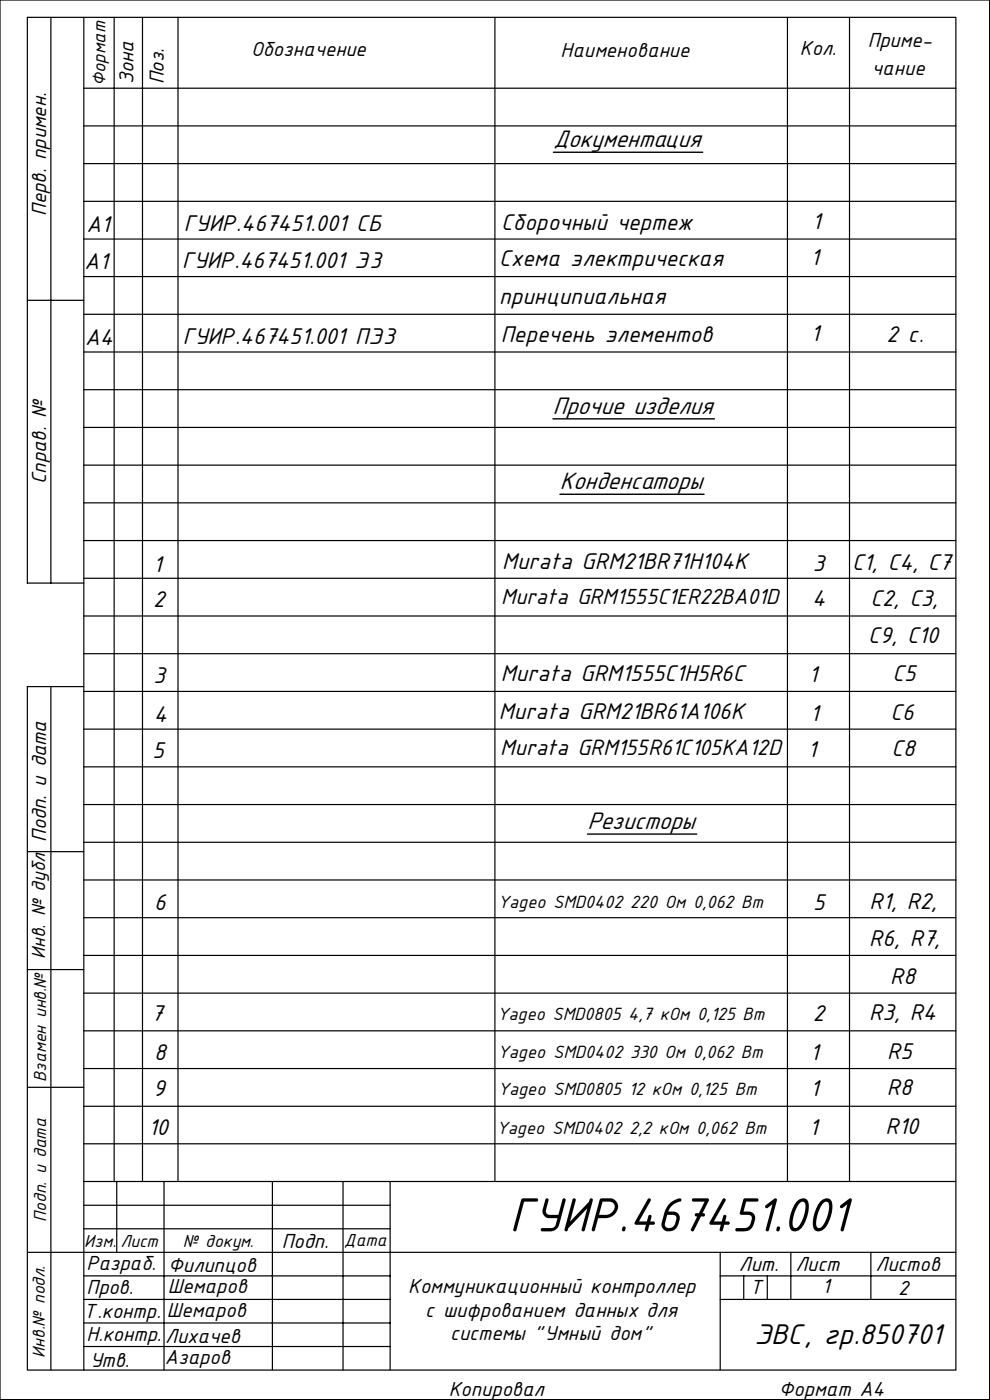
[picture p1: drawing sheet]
<svg xmlns="http://www.w3.org/2000/svg" width="210mm" height="297mm" viewBox="0 0 210 297" stroke-linecap="round" stroke-linejoin="round" font-family="sans-serif">
<defs><g id="words">
<text font-size="10.9" x="108" y="261.2">ГУИР.467451.001</text>
<text font-size="6.5" x="160.1" y="285">ЭВС, гр.850701</text>
<g font-size="5.4">
<text x="117.4" y="31.2">Документация</text>
<text x="117.3" y="87.8">Прочие изделия</text>
<text x="118.8" y="103.8">Конденсаторы</text>
<text x="124.6" y="175.9">Резисторы</text>
</g>
<g font-size="5.2">
<text x="18.3" y="49.2">А1</text>
<text x="39" y="48.9">ГУИР.467451.001 СБ</text>
<text x="106.3" y="48.7">Сборочный чертеж</text>
<text x="172.3" y="48.5">1</text>
<text x="18" y="57">А1</text>
<text x="38.7" y="56.8">ГУИР.467451.001 Э3</text>
<text x="105.9" y="56.5">Схема электрическая</text>
<text x="171.9" y="56.3">1</text>
<text x="105.9" y="64.4">принципиальная</text>
<text x="18.1" y="73.2">А4</text>
<text x="38.8" y="72.9">ГУИР.467451.001 ПЭ3</text>
<text x="106.2" y="72.6">Перечень элементов</text>
<text x="172" y="72.4">1</text>
<text x="188" y="72.5">2 с.</text>
<text x="32.5" y="121.3">1</text>
<text x="106.5" y="120.8">Murata GRM21BR71H104K</text>
<text x="172.4" y="121.1">3</text>
<text x="180.8" y="120.9">C1, C4, C7</text>
<text x="32.5" y="128.7">2</text>
<text x="172.3" y="128.6">4</text>
<text x="184.7" y="128.5">C2, C3,</text>
<text x="184.2" y="136.4">C9, C10</text>
<text x="32.6" y="144.9">3</text>
<text x="106.3" y="144.4">Murata GRM1555C1H5R6C</text>
<text x="171.6" y="144.8">1</text>
<text x="189.4" y="144.5">C5</text>
<text x="32.6" y="153.1">4</text>
<text x="105.8" y="152.6">Murata GRM21BR61A106K</text>
<text x="171.9" y="153">1</text>
<text x="188.9" y="152.7">C6</text>
<text x="32.3" y="160.8">5</text>
<text x="171.4" y="160.6">1</text>
<text x="189.1" y="160.4">C8</text>
<text x="32.7" y="193">6</text>
<text x="172.5" y="193">5</text>
<text x="184.5" y="192.8">R1, R2,</text>
<text x="184.4" y="200.7">R6, R7,</text>
<text x="188.8" y="208.7">R8</text>
<text x="32.1" y="216.7">7</text>
<text x="172.4" y="216.7">2</text>
<text x="184.4" y="216.5">R3, R4</text>
<text x="32.7" y="224.8">8</text>
<text x="171.9" y="224.9">1</text>
<text x="188.2" y="224.6">R5</text>
<text x="32.5" y="232.5">9</text>
<text x="171.9" y="232.6">1</text>
<text x="188.1" y="232.4">R8</text>
<text x="31.5" y="240.8">10</text>
<text x="171.6" y="240.8">1</text>
<text x="187.9" y="240.6">R10</text>
</g>
<text font-size="5.1" x="106.1" y="160.3">Murata GRM155R61C105KA12D</text>
<text font-size="5" x="106.3" y="128.2">Murata GRM1555C1ER22BA01D</text>
<g font-size="4.7">
<text x="53.3" y="11.8">Обозначение</text>
<text x="169.7" y="11.6">Кол.</text>
<text x="184.1" y="10.1">Приме-</text>
<text x="28.3" y="17.9" transform="rotate(-90 28.3 17.9)">Зона</text>
<text x="34.8" y="17.9" transform="rotate(-90 34.8 17.9)">Поз.</text>
<text x="118.9" y="12.1">Наименование</text>
<text x="185" y="16">чание</text>
<text x="9.8" y="45.8" transform="rotate(-90 9.8 45.8)">Перв. примен.</text>
<text x="9.8" y="102.7" transform="rotate(-90 9.8 102.7)">Справ. №</text>
<text x="9.8" y="178.7" transform="rotate(-90 9.8 178.7)">Подп. и дата</text>
<text x="18.4" y="269.5">Разраб.</text>
<text x="35.6" y="269.8">Филипцов</text>
<text x="59.8" y="264.7">Подп.</text>
<text x="156.8" y="269.7">Лит.</text>
<text x="168.7" y="269.7">Лист</text>
<text x="185.7" y="269.7">Листов</text>
<text x="18.4" y="274.5">Пров.</text>
<text x="35.6" y="274.3">Шемаров</text>
<text x="86.6" y="274.3">Коммуникационный контроллер</text>
<text x="159.1" y="274.5">Т</text>
<text x="174.4" y="274.4">1</text>
<text x="190.5" y="274.7">2</text>
<text x="17.7" y="279.5">Т.контр.</text>
<text x="35.4" y="279.5">Шемаров</text>
<text x="90.2" y="279.3">с шифрованием данных для</text>
<text x="18.4" y="284.5">Н.контр.</text>
<text x="35.1" y="284.9">Лихачев</text>
<text x="95.5" y="284.3">системы &quot;Умный дом&quot;</text>
<text x="19.1" y="290">Утв.</text>
<text x="35" y="289.3">Азаров</text>
<text x="95.2" y="296.2">Копировал</text>
<text x="165.2" y="296.2">Формат А4</text>
</g>
<text font-size="4.4" x="9.6" y="203.4" transform="rotate(-90 9.6 203.4)">Инв. № дубл</text>
<text font-size="4.2" x="22.4" y="18.3" transform="rotate(-90 22.4 18.3)">Формат</text>
<g font-size="4.1">
<text x="105.6" y="192.7">Yageo SMD0402 220 Ом 0,062 Вт</text>
<text x="105.5" y="216.4">Yageo SMD0805 4,7 кОм 0,125 Вт</text>
<text x="105.5" y="224.5">Yageo SMD0402 330 Ом 0,062 Вт</text>
<text x="105.6" y="232.3">Yageo SMD0805 12 кОм 0,125 Вт</text>
<text x="105.3" y="240.5">Yageo SMD0402 2,2 кОм 0,062 Вт</text>
</g>
<g font-size="4">
<text x="9.8" y="229.4" transform="rotate(-90 9.8 229.4)">Взамен инв.№</text>
<text x="9.8" y="259.2" transform="rotate(-90 9.8 259.2)">Подп. и дата</text>
<text x="17.9" y="264.5">Изм.</text>
<text x="25.6" y="264.5">Лист</text>
<text x="38.8" y="264.5">№ докум.</text>
<text x="73" y="264.3">Дата</text>
<text x="9.5" y="288.1" transform="rotate(-90 9.5 288.1)">Инв.№ подл.</text>
</g>
</g></defs>
<g fill="none" stroke="#000" stroke-width=".25">
<path d="M0 0h209.9v296.9h-209.9zM10.8 3.7v120M17.8 3.7h185v287h-185zM17.8 3.7h-12v120h12M17.8 18.7h185M24.2 3.7v247M30.2 3.7v246.9M37.8 3.7v247M105 3.7v247M167 3.7v247M180.2 3.7v247M17.8 26.7h185"/>
<path d="M17.8 34.7h185M17.8 42.7h185M17.8 50.7h185M17.8 58.7h185M5.8 63.7h12M17.8 66.7h185M17.8 74.7h185M17.8 98.7h185M17.8 82.7h185M17.8 90.7h185M17.8 106.7h185M17.8 114.7h185"/>
<path d="M17.8 122.7h185M17.8 130.7h185M17.8 138.7h185M10.8 145.7v145M17.8 146.7h185M17.8 154.7h185M17.8 145.7h-12v145h12M17.8 162.7h185M17.8 170.7h185M17.8 178.7h185M5.8 180.7h12M17.8 186.7h185"/>
<path d="M17.8 194.7h185M5.8 205.7h12M17.8 202.7h185M17.8 210.7h185M17.8 218.7h185M5.8 230.7h12M17.8 226.7h185M17.8 234.7h185M17.8 250.7h185M17.8 242.7h185M17.8 255.7h65M24.8 250.7v15"/>
<path d="M34.8 250.7v40M57.8 250.7v40M72.8 250.7v40M82.8 250.7v40M17.8 270.7h65M17.8 275.7h65M17.8 260.7h65M152.8 275.7h50M152.8 270.7h50M152.8 265.7v25M157.8 270.7v5M162.8 270.7v5"/>
<path d="M167.8 265.7v10M184.7 265.7v10M202.8 265.7h-197M17.8 280.7h65M17.8 285.7h65"/>
</g>
<path d="M117.4 32.3h31.7M117.3 88.9h34.3M118.8 104.9h30.6M124.6 177h23.2" fill="none" stroke="#000" stroke-width=".3"/>
<use href="#words"/>
</svg>
